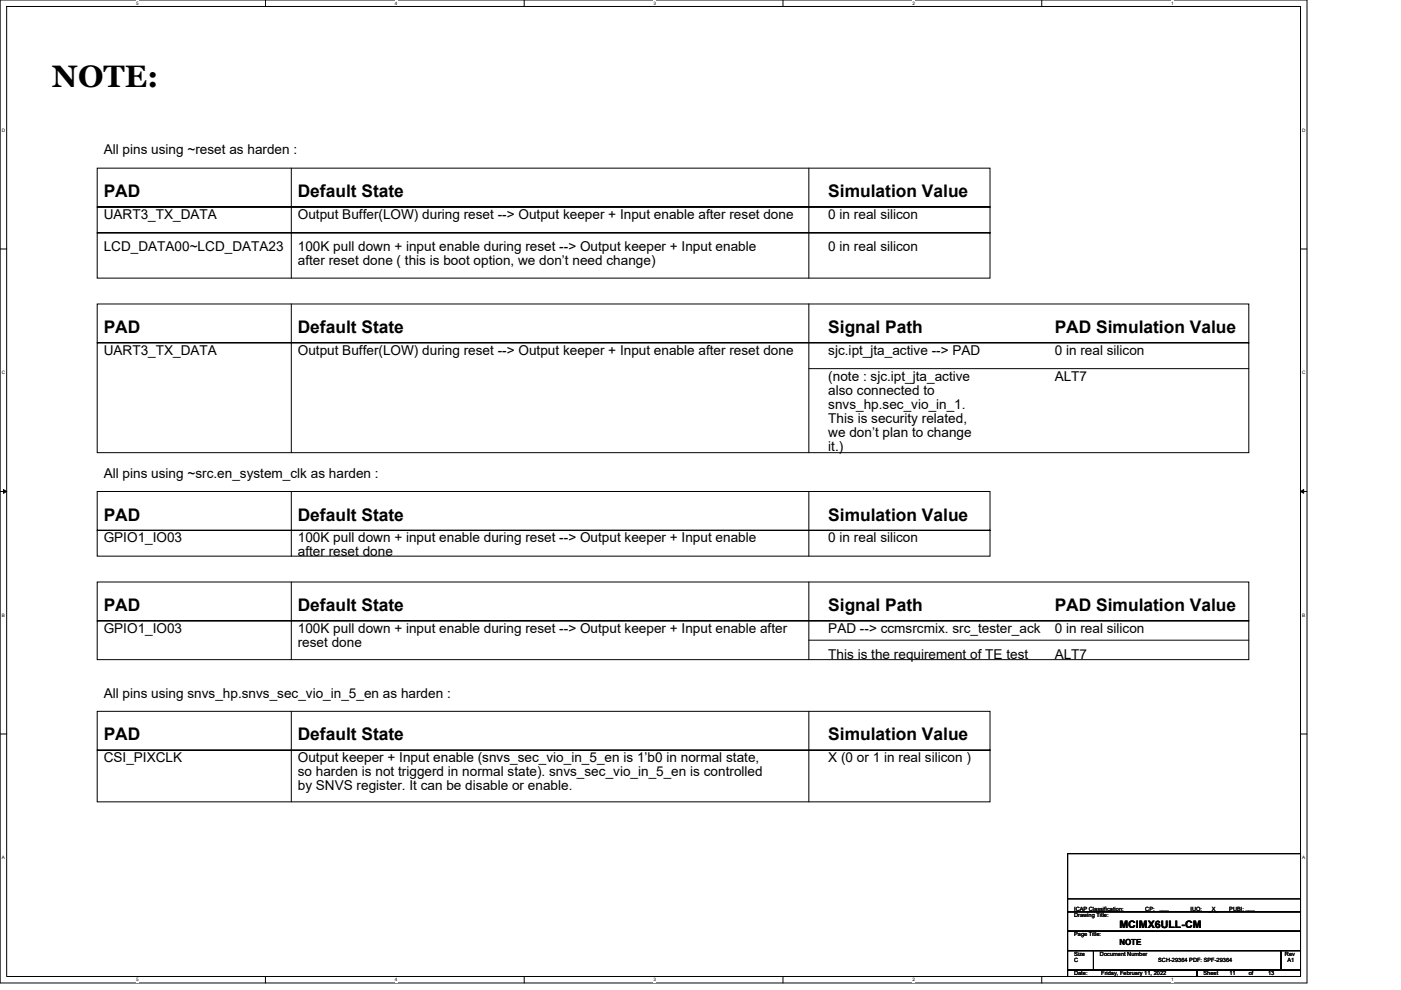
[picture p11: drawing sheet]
<svg xmlns="http://www.w3.org/2000/svg" width="297mm" height="210mm" viewBox="0 0 297 210" stroke-linecap="round" stroke-linejoin="round" font-family="sans-serif">
<defs><g id="words">
<text font-size="6.6" x="11" y="18.4">NOTE:</text>
<g font-size="3.7">
<text x="22" y="41.8">PAD</text>
<text x="63.1" y="41.8">Default State</text>
<text x="175.6" y="41.8">Simulation Value</text>
<text x="22" y="70.6">PAD</text>
<text x="63.1" y="70.6">Default State</text>
<text x="175.6" y="70.6">Signal Path</text>
<text x="223.6" y="70.6">PAD Simulation Value</text>
<text x="22" y="110.4">PAD</text>
<text x="63.1" y="110.4">Default State</text>
<text x="175.6" y="110.4">Simulation Value</text>
<text x="22" y="129.6">PAD</text>
<text x="63.1" y="129.6">Default State</text>
<text x="175.6" y="129.6">Signal Path</text>
<text x="223.6" y="129.6">PAD Simulation Value</text>
<text x="22" y="157">PAD</text>
<text x="63.1" y="157">Default State</text>
<text x="175.6" y="157">Simulation Value</text>
</g>
<g font-size="2.9">
<text x="22" y="32.8">All pins using ~reset as harden :</text>
<text x="22" y="46.5">UART3_TX_DATA</text>
<text x="63.1" y="46.5">Output Buffer(LOW) during reset --&gt; Output keeper + Input enable after reset done</text>
<text x="175.6" y="46.5">0 in real silicon</text>
<text x="22" y="53.3">LCD_DATA00~LCD_DATA23</text>
<text x="63.1" y="53.3">100K pull down + input enable during reset --&gt; Output keeper + Input enable</text>
<text x="175.6" y="53.3">0 in real silicon</text>
<text x="63.1" y="56.3">after reset done ( this is boot option, we don’t need change)</text>
<text x="22" y="75.3">UART3_TX_DATA</text>
<text x="63.1" y="75.3">Output Buffer(LOW) during reset --&gt; Output keeper + Input enable after reset done</text>
<text x="175.6" y="75.3">sjc.ipt_jta_active --&gt; PAD</text>
<text x="223.6" y="75.3">0 in real silicon</text>
<text x="175.6" y="80.8">(note : sjc.ipt_jta_active</text>
<text x="175.6" y="83.7">also connected to</text>
<text x="223.6" y="80.8">ALT7</text>
<text x="175.6" y="86.7">snvs_hp.sec_vio_in_1.</text>
<text x="175.6" y="89.7">This is security related,</text>
<text x="175.6" y="92.6">we don’t plan to change</text>
<text x="175.6" y="95.6">it.)</text>
<text x="22" y="101.3">All pins using ~src.en_system_clk as harden :</text>
<text x="22" y="115.1">GPIO1_IO03</text>
<text x="63.1" y="118">after reset done</text>
<text x="63.1" y="115.1">100K pull down + input enable during reset --&gt; Output keeper + Input enable</text>
<text x="175.6" y="115.1">0 in real silicon</text>
<text x="22" y="134.3">GPIO1_IO03</text>
<text x="63.1" y="134.3">100K pull down + input enable during reset --&gt; Output keeper + Input enable after</text>
<text x="63.1" y="137.2">reset done</text>
<text x="175.6" y="134.3">PAD --&gt; ccmsrcmix. src_tester_ack</text>
<text x="223.6" y="134.3">0 in real silicon</text>
<text x="175.6" y="139.7">This is the requirement of TE test</text>
<text x="223.6" y="139.7">ALT7</text>
<text x="22" y="148">All pins using snvs_hp.snvs_sec_vio_in_5_en as harden :</text>
<text x="22" y="161.7">CSI_PIXCLK</text>
<text x="63.1" y="161.7">Output keeper + Input enable (snvs_sec_vio_in_5_en is 1’b0 in normal state,</text>
<text x="175.6" y="161.7">X (0 or 1 in real silicon )</text>
<text x="63.1" y="164.7">so harden is not triggerd in normal state). snvs_sec_vio_in_5_en is controlled</text>
<text x="63.1" y="167.6">by SNVS register. It can be disable or enable.</text>
</g>
<text font-size="2.2" x="237.3" y="196.8">MCIMX6ULL-CM</text>
<text font-size="1.8" x="237.3" y="200.5">NOTE</text>
<g font-size="1.2">
<text x="227.7" y="194.5">Drawing Title:</text>
<text x="227.7" y="193.1">ICAP Classification:</text>
<text x="242.8" y="193.1">CP:</text>
<text x="245.8" y="193">___</text>
<text x="252.4" y="193.1">IUO:</text>
<text x="256.3" y="193.1">_X_</text>
<text x="260.6" y="193.1">PUBI: ___</text>
<text x="227.7" y="202.8">Size</text>
<text x="227.7" y="198.6">Page Title:</text>
<text x="233.2" y="202.8">Document Number</text>
<text x="272.4" y="202.8">Rev</text>
<text x="227.7" y="206.9">Date:</text>
<text x="227.7" y="204.1">C</text>
<text x="233.5" y="206.9">Friday, February 11, 2022</text>
<text x="245.6" y="204.1">SCH-29364 PDF: SPF-29364</text>
<text x="255.2" y="206.9">Sheet</text>
<text x="260.6" y="206.9">11</text>
<text x="264.8" y="206.9">of</text>
<text x="268.9" y="206.9">13</text>
<text x="273" y="204.1">A1</text>
</g>
<g font-size="1">
<text x="28.8" y="1">5</text>
<text x="83.7" y="1">4</text>
<text x="138.6" y="1">3</text>
<text x="193.4" y="1">2</text>
<text x="248.3" y="1">1</text>
<text x=".4" y="28">D</text>
<text x="276.1" y="28">D</text>
<text x=".4" y="79.4">C</text>
<text x="276.1" y="79.4">C</text>
<text x=".4" y="130.9">B</text>
<text x="276.1" y="130.9">B</text>
<text x=".4" y="182.3">A</text>
<text x="276.1" y="182.3">A</text>
<text x="28.8" y="208.2">5</text>
<text x="83.7" y="208.2">4</text>
<text x="138.6" y="208.2">3</text>
<text x="193.4" y="208.2">2</text>
<text x="248.3" y="208.2">1</text>
</g>
</g></defs>
<path d="M0 0h277.1v208.5h-277.1zM1.4 1.4h274.3v205.7h-274.3z" fill="none" stroke="#000" stroke-width=".21"/>
<g fill="#fff">
<path d="M28.8 .1h.6v1.1h-.6z"/>
<path d="M28.8 207.3h.6v1.1h-.6z"/>
</g>
<path d="M56.3 0v1.4M56.3 207.1v1.4" fill="none" stroke="#000" stroke-width=".21"/>
<g fill="#fff">
<path d="M83.7 .1h.6v1.1h-.6z"/>
<path d="M83.7 207.3h.6v1.1h-.6z"/>
</g>
<path d="M111.1 0v1.4M111.1 207.1v1.4" fill="none" stroke="#000" stroke-width=".21"/>
<g fill="#fff">
<path d="M138.6 .1h.5v1.1h-.5z"/>
<path d="M138.6 207.3h.5v1.1h-.5z"/>
</g>
<path d="M166 0v1.4M166 207.1v1.4" fill="none" stroke="#000" stroke-width=".21"/>
<g fill="#fff">
<path d="M193.4 .1h.6v1.1h-.6z"/>
<path d="M193.4 207.3h.6v1.1h-.6z"/>
</g>
<path d="M220.9 0v1.4M220.9 207.1v1.4" fill="none" stroke="#000" stroke-width=".21"/>
<g fill="#fff">
<path d="M248.3 .1h.6v1.1h-.6z"/>
<path d="M248.3 207.3h.6v1.1h-.6z"/>
<path d="M.4 27.1h.7v1.1h-.7z"/>
<path d="M276.1 27.1h.7v1.1h-.7z"/>
<path d="M.4 78.5h.7v1.1h-.7z"/>
<path d="M276.1 78.5h.7v1.1h-.7z"/>
</g>
<path d="M0 52.8h1.4M275.7 52.8h1.4" fill="none" stroke="#000" stroke-width=".21"/>
<g fill="#fff">
<path d="M.4 130h.7v1.1h-.7z"/>
<path d="M276.1 130h.7v1.1h-.7z"/>
</g>
<path d="M0 104.2h1.4M275.7 104.2h1.4" fill="none" stroke="#000" stroke-width=".21"/>
<path d="M.7 103.8l.7 .4-.7 .4zM275.7 104.2l.7-.4v.8z" fill="#000" stroke="#000" stroke-width=".21"/>
<g fill="#fff">
<path d="M.4 181.4h.7v1.1h-.7z"/>
<path d="M276.1 181.4h.7v1.1h-.7z"/>
</g>
<g fill="none" stroke="#000" stroke-width=".21">
<path d="M20.6 35.7h189.3v8.2h-189.3zM61.8 35.7v23.3M171.5 35.7v23.3M20.6 43.9h189.3v5.5h-189.3zM20.6 49.4h189.3v9.6h-189.3zM20.6 64.5h244.2v8.2h-244.2zM20.6 72.7h244.2v23.3h-244.2zM61.8 64.5v31.5M171.5 64.5v31.5M171.5 78.2h93.3M20.6 104.2h189.3v8.3h-189.3zM20.6 112.5h189.3v5.5h-189.3z"/>
<path d="M61.8 104.2v13.8M171.5 104.2v13.8M20.6 123.4h244.2v8.3h-244.2zM20.6 131.7h244.2v8.2h-244.2zM61.8 123.4v16.5M171.5 123.4v16.5M171.5 135.8h93.3M0 155.7h1.4M20.6 150.9h189.3v8.2h-189.3zM20.6 159.1h189.3v11h-189.3zM61.8 150.9v19.2M171.5 150.9v19.2"/>
<path d="M275.7 155.7h1.4M226.4 193.4h49.3v4.1h-49.3zM226.4 197.5h49.3v4.1h-49.3zM226.4 181.1h49.3v12.3h-49.3zM226.4 190.6h49.3M226.4 205.7h27.4v1.4h-27.4zM226.4 201.6h5.4v4.1h-5.4zM231.8 201.6h39.8v4.1h-39.8zM253.8 205.7h21.9v1.4h-21.9zM271.6 201.6h4.1v4.1h-4.1z"/>
</g>
<use href="#words"/>
</svg>
